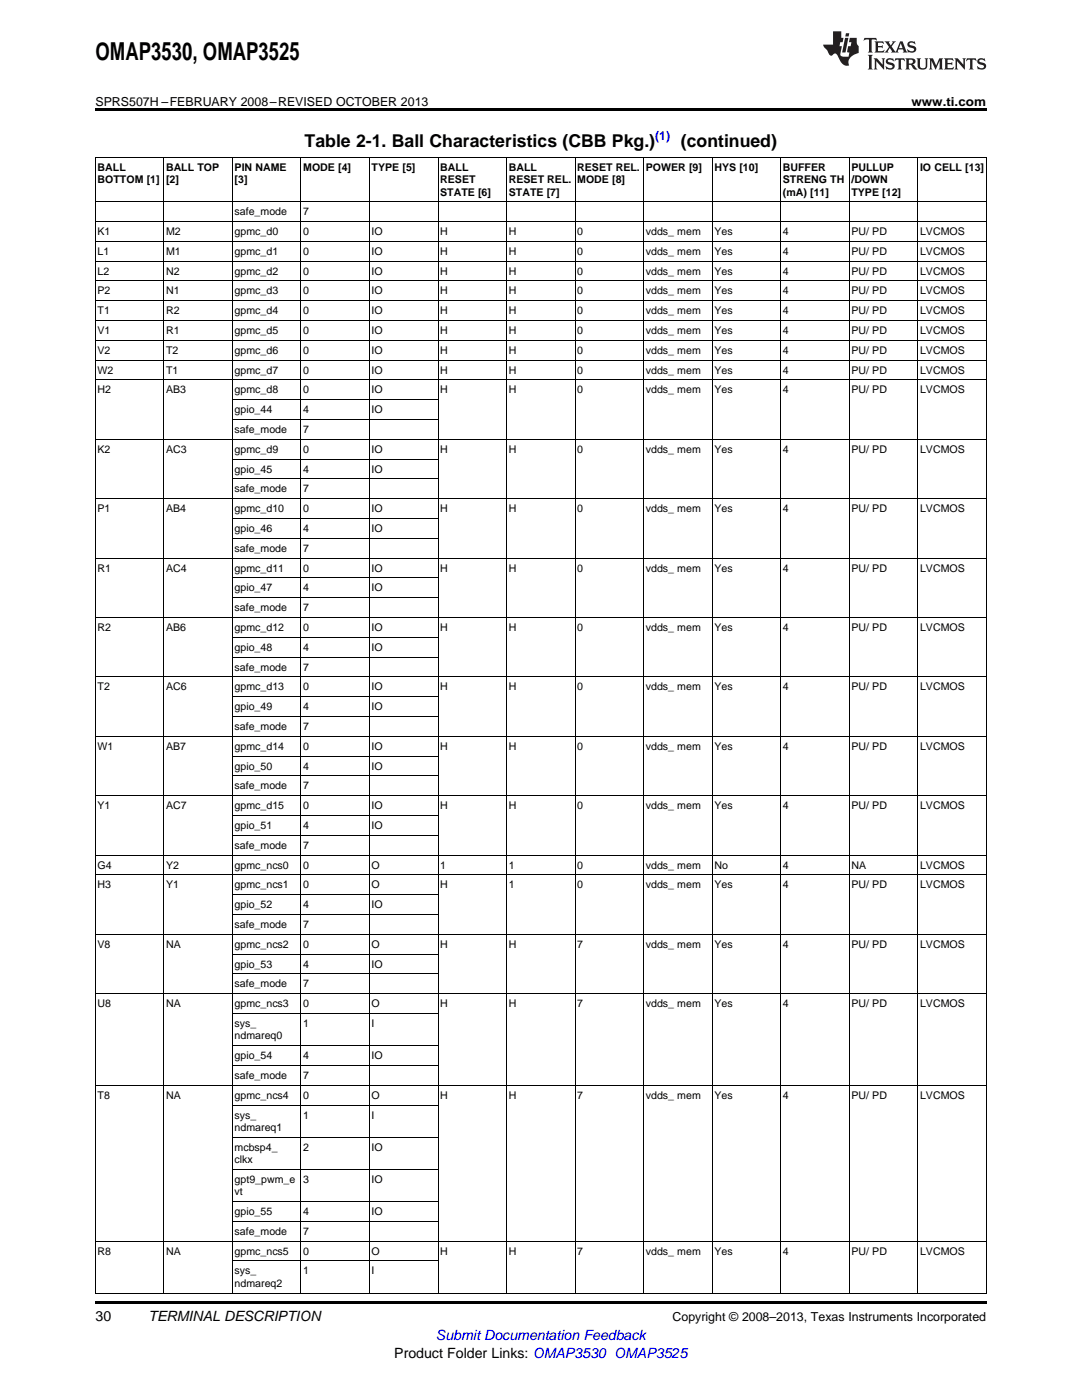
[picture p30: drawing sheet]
<svg xmlns="http://www.w3.org/2000/svg" width="216mm" height="279mm" viewBox="0 0 216 279" stroke-linecap="round" stroke-linejoin="round" font-family="sans-serif">
<defs><g id="words">
<text font-size="4.9" x="19" y="12">OMAP3530, OMAP3525</text>
<g font-size="3.5">
<text x="60.8" y="29.3">Table 2-1. Ball Characteristics (CBB Pkg.)</text>
<text x="135.9" y="29.3">(continued)</text>
</g>
<g font-size="2.8">
<text x="19" y="263.6">30</text>
<text x="29.6" y="263.6">TERMINAL DESCRIPTION</text>
<text x="78.7" y="270.9">Product Folder Links: OMAP3530 OMAP3525</text>
</g>
<text font-size="2.8" fill="#00f" x="87" y="267.4">Submit Documentation Feedback</text>
<g font-size="2.5">
<text x="19" y="21.1">SPRS507H –FEBRUARY 2008–REVISED OCTOBER 2013</text>
<text x="181.9" y="21.1">www.ti.com</text>
<text x="134.2" y="263.6">Copyright © 2008–2013, Texas Instruments Incorporated</text>
</g>
<text font-size="2.5" fill="#00f" x="130.7" y="27.9">(1)</text>
<g font-size="2.1">
<text x="19.5" y="34.1">BALL</text>
<text x="33.1" y="34.1">BALL TOP</text>
<text x="46.8" y="34.1">PIN NAME</text>
<text x="60.5" y="34.1">MODE [4]</text>
<text x="74.2" y="34.1">TYPE [5]</text>
<text x="87.8" y="34.1">BALL</text>
<text x="101.5" y="34.1">BALL</text>
<text x="115.2" y="34.1">RESET REL.</text>
<text x="128.9" y="34.1">POWER [9]</text>
<text x="142.6" y="34.1">HYS [10]</text>
<text x="156.2" y="34.1">BUFFER</text>
<text x="169.9" y="34.1">PULLUP</text>
<text x="183.6" y="34.1">IO CELL [13]</text>
<text x="19.5" y="36.5">BOTTOM [1]</text>
<text x="33.1" y="36.5">[2]</text>
<text x="46.8" y="36.5">[3]</text>
<text x="87.8" y="36.5">RESET</text>
<text x="87.8" y="39">STATE [6]</text>
<text x="101.5" y="36.5">RESET REL.</text>
<text x="101.5" y="39">STATE [7]</text>
<text x="115.2" y="36.5">MODE [8]</text>
<text x="156.2" y="36.5">STRENG TH</text>
<text x="156.2" y="39">(mA) [11]</text>
<text x="169.9" y="36.5">/DOWN</text>
<text x="169.9" y="39">TYPE [12]</text>
<text x="19.5" y="46.9">K1</text>
<text x="33.1" y="46.9">M2</text>
<text x="46.8" y="43">safe_mode</text>
<text x="46.8" y="46.9">gpmc_d0</text>
<text x="60.5" y="43">7</text>
<text x="60.5" y="46.9">0</text>
<text x="74.2" y="46.9">IO</text>
<text x="87.8" y="46.9">H</text>
<text x="101.5" y="46.9">H</text>
<text x="115.2" y="46.9">0</text>
<text x="128.9" y="46.9">vdds_ mem</text>
<text x="142.6" y="46.9">Yes</text>
<text x="156.2" y="46.9">4</text>
<text x="169.9" y="46.9">PU/ PD</text>
<text x="183.6" y="46.9">LVCMOS</text>
<text x="19.5" y="50.9">L1</text>
<text x="33.1" y="50.9">M1</text>
<text x="46.8" y="50.9">gpmc_d1</text>
<text x="60.5" y="50.9">0</text>
<text x="74.2" y="50.9">IO</text>
<text x="87.8" y="50.9">H</text>
<text x="101.5" y="50.9">H</text>
<text x="115.2" y="50.9">0</text>
<text x="128.9" y="50.9">vdds_ mem</text>
<text x="142.6" y="50.9">Yes</text>
<text x="156.2" y="50.9">4</text>
<text x="169.9" y="50.9">PU/ PD</text>
<text x="183.6" y="50.9">LVCMOS</text>
<text x="19.5" y="54.8">L2</text>
<text x="19.5" y="58.8">P2</text>
<text x="33.1" y="54.8">N2</text>
<text x="33.1" y="58.8">N1</text>
<text x="46.8" y="54.8">gpmc_d2</text>
<text x="46.8" y="58.8">gpmc_d3</text>
<text x="60.5" y="54.8">0</text>
<text x="60.5" y="58.8">0</text>
<text x="74.2" y="54.8">IO</text>
<text x="74.2" y="58.8">IO</text>
<text x="87.8" y="54.8">H</text>
<text x="87.8" y="58.8">H</text>
<text x="101.5" y="54.8">H</text>
<text x="101.5" y="58.8">H</text>
<text x="115.2" y="54.8">0</text>
<text x="115.2" y="58.8">0</text>
<text x="128.9" y="54.8">vdds_ mem</text>
<text x="128.9" y="58.8">vdds_ mem</text>
<text x="142.6" y="54.8">Yes</text>
<text x="142.6" y="58.8">Yes</text>
<text x="156.2" y="54.8">4</text>
<text x="156.2" y="58.8">4</text>
<text x="169.9" y="54.8">PU/ PD</text>
<text x="169.9" y="58.8">PU/ PD</text>
<text x="183.6" y="54.8">LVCMOS</text>
<text x="183.6" y="58.8">LVCMOS</text>
<text x="19.5" y="62.7">T1</text>
<text x="33.1" y="62.7">R2</text>
<text x="46.8" y="62.7">gpmc_d4</text>
<text x="60.5" y="62.7">0</text>
<text x="74.2" y="62.7">IO</text>
<text x="87.8" y="62.7">H</text>
<text x="101.5" y="62.7">H</text>
<text x="115.2" y="62.7">0</text>
<text x="128.9" y="62.7">vdds_ mem</text>
<text x="142.6" y="62.7">Yes</text>
<text x="156.2" y="62.7">4</text>
<text x="169.9" y="62.7">PU/ PD</text>
<text x="183.6" y="62.7">LVCMOS</text>
<text x="19.5" y="66.7">V1</text>
<text x="19.5" y="70.6">V2</text>
<text x="33.1" y="66.7">R1</text>
<text x="33.1" y="70.6">T2</text>
<text x="46.8" y="66.7">gpmc_d5</text>
<text x="46.8" y="70.6">gpmc_d6</text>
<text x="60.5" y="66.7">0</text>
<text x="60.5" y="70.6">0</text>
<text x="74.2" y="66.7">IO</text>
<text x="74.2" y="70.6">IO</text>
<text x="87.8" y="66.7">H</text>
<text x="87.8" y="70.6">H</text>
<text x="101.5" y="66.7">H</text>
<text x="101.5" y="70.6">H</text>
<text x="115.2" y="66.7">0</text>
<text x="115.2" y="70.6">0</text>
<text x="128.9" y="66.7">vdds_ mem</text>
<text x="128.9" y="70.6">vdds_ mem</text>
<text x="142.6" y="66.7">Yes</text>
<text x="142.6" y="70.6">Yes</text>
<text x="156.2" y="66.7">4</text>
<text x="156.2" y="70.6">4</text>
<text x="169.9" y="66.7">PU/ PD</text>
<text x="169.9" y="70.6">PU/ PD</text>
<text x="183.6" y="66.7">LVCMOS</text>
<text x="183.6" y="70.6">LVCMOS</text>
<text x="19.5" y="74.6">W2</text>
<text x="33.1" y="74.6">T1</text>
<text x="46.8" y="74.6">gpmc_d7</text>
<text x="60.5" y="74.6">0</text>
<text x="74.2" y="74.6">IO</text>
<text x="87.8" y="74.6">H</text>
<text x="101.5" y="74.6">H</text>
<text x="115.2" y="74.6">0</text>
<text x="128.9" y="74.6">vdds_ mem</text>
<text x="142.6" y="74.6">Yes</text>
<text x="156.2" y="74.6">4</text>
<text x="169.9" y="74.6">PU/ PD</text>
<text x="183.6" y="74.6">LVCMOS</text>
<text x="19.5" y="78.5">H2</text>
<text x="33.1" y="78.5">AB3</text>
<text x="46.8" y="78.5">gpmc_d8</text>
<text x="46.8" y="82.5">gpio_44</text>
<text x="60.5" y="78.5">0</text>
<text x="60.5" y="82.5">4</text>
<text x="74.2" y="78.5">IO</text>
<text x="74.2" y="82.5">IO</text>
<text x="87.8" y="78.5">H</text>
<text x="101.5" y="78.5">H</text>
<text x="115.2" y="78.5">0</text>
<text x="128.9" y="78.5">vdds_ mem</text>
<text x="142.6" y="78.5">Yes</text>
<text x="156.2" y="78.5">4</text>
<text x="169.9" y="78.5">PU/ PD</text>
<text x="183.6" y="78.5">LVCMOS</text>
<text x="46.8" y="86.4">safe_mode</text>
<text x="60.5" y="86.4">7</text>
<text x="19.5" y="90.4">K2</text>
<text x="33.1" y="90.4">AC3</text>
<text x="46.8" y="90.4">gpmc_d9</text>
<text x="46.8" y="94.3">gpio_45</text>
<text x="60.5" y="90.4">0</text>
<text x="60.5" y="94.3">4</text>
<text x="74.2" y="90.4">IO</text>
<text x="74.2" y="94.3">IO</text>
<text x="87.8" y="90.4">H</text>
<text x="101.5" y="90.4">H</text>
<text x="115.2" y="90.4">0</text>
<text x="128.9" y="90.4">vdds_ mem</text>
<text x="142.6" y="90.4">Yes</text>
<text x="156.2" y="90.4">4</text>
<text x="169.9" y="90.4">PU/ PD</text>
<text x="183.6" y="90.4">LVCMOS</text>
<text x="46.8" y="98.3">safe_mode</text>
<text x="60.5" y="98.3">7</text>
<text x="19.5" y="102.2">P1</text>
<text x="33.1" y="102.2">AB4</text>
<text x="46.8" y="102.2">gpmc_d10</text>
<text x="46.8" y="106.2">gpio_46</text>
<text x="60.5" y="102.2">0</text>
<text x="60.5" y="106.2">4</text>
<text x="74.2" y="102.2">IO</text>
<text x="74.2" y="106.2">IO</text>
<text x="87.8" y="102.2">H</text>
<text x="101.5" y="102.2">H</text>
<text x="115.2" y="102.2">0</text>
<text x="128.9" y="102.2">vdds_ mem</text>
<text x="142.6" y="102.2">Yes</text>
<text x="156.2" y="102.2">4</text>
<text x="169.9" y="102.2">PU/ PD</text>
<text x="183.6" y="102.2">LVCMOS</text>
<text x="46.8" y="110.1">safe_mode</text>
<text x="60.5" y="110.1">7</text>
<text x="19.5" y="114.1">R1</text>
<text x="33.1" y="114.1">AC4</text>
<text x="46.8" y="114.1">gpmc_d11</text>
<text x="46.8" y="118">gpio_47</text>
<text x="60.5" y="114.1">0</text>
<text x="60.5" y="118">4</text>
<text x="74.2" y="114.1">IO</text>
<text x="74.2" y="118">IO</text>
<text x="87.8" y="114.1">H</text>
<text x="101.5" y="114.1">H</text>
<text x="115.2" y="114.1">0</text>
<text x="128.9" y="114.1">vdds_ mem</text>
<text x="142.6" y="114.1">Yes</text>
<text x="156.2" y="114.1">4</text>
<text x="169.9" y="114.1">PU/ PD</text>
<text x="183.6" y="114.1">LVCMOS</text>
<text x="19.5" y="125.9">R2</text>
<text x="33.1" y="125.9">AB6</text>
<text x="46.8" y="122">safe_mode</text>
<text x="46.8" y="125.9">gpmc_d12</text>
<text x="60.5" y="122">7</text>
<text x="60.5" y="125.9">0</text>
<text x="74.2" y="125.9">IO</text>
<text x="87.8" y="125.9">H</text>
<text x="101.5" y="125.9">H</text>
<text x="115.2" y="125.9">0</text>
<text x="128.9" y="125.9">vdds_ mem</text>
<text x="142.6" y="125.9">Yes</text>
<text x="156.2" y="125.9">4</text>
<text x="169.9" y="125.9">PU/ PD</text>
<text x="183.6" y="125.9">LVCMOS</text>
<text x="46.8" y="129.9">gpio_48</text>
<text x="60.5" y="129.9">4</text>
<text x="74.2" y="129.9">IO</text>
<text x="19.5" y="137.8">T2</text>
<text x="33.1" y="137.8">AC6</text>
<text x="46.8" y="133.8">safe_mode</text>
<text x="46.8" y="137.8">gpmc_d13</text>
<text x="60.5" y="133.8">7</text>
<text x="60.5" y="137.8">0</text>
<text x="74.2" y="137.8">IO</text>
<text x="87.8" y="137.8">H</text>
<text x="101.5" y="137.8">H</text>
<text x="115.2" y="137.8">0</text>
<text x="128.9" y="137.8">vdds_ mem</text>
<text x="142.6" y="137.8">Yes</text>
<text x="156.2" y="137.8">4</text>
<text x="169.9" y="137.8">PU/ PD</text>
<text x="183.6" y="137.8">LVCMOS</text>
<text x="46.8" y="141.7">gpio_49</text>
<text x="60.5" y="141.7">4</text>
<text x="74.2" y="141.7">IO</text>
<text x="19.5" y="149.6">W1</text>
<text x="33.1" y="149.6">AB7</text>
<text x="46.8" y="145.7">safe_mode</text>
<text x="46.8" y="149.6">gpmc_d14</text>
<text x="60.5" y="145.7">7</text>
<text x="60.5" y="149.6">0</text>
<text x="74.2" y="149.6">IO</text>
<text x="87.8" y="149.6">H</text>
<text x="101.5" y="149.6">H</text>
<text x="115.2" y="149.6">0</text>
<text x="128.9" y="149.6">vdds_ mem</text>
<text x="142.6" y="149.6">Yes</text>
<text x="156.2" y="149.6">4</text>
<text x="169.9" y="149.6">PU/ PD</text>
<text x="183.6" y="149.6">LVCMOS</text>
<text x="46.8" y="153.6">gpio_50</text>
<text x="60.5" y="153.6">4</text>
<text x="74.2" y="153.6">IO</text>
<text x="19.5" y="161.5">Y1</text>
<text x="33.1" y="161.5">AC7</text>
<text x="46.8" y="157.6">safe_mode</text>
<text x="46.8" y="161.5">gpmc_d15</text>
<text x="60.5" y="157.6">7</text>
<text x="60.5" y="161.5">0</text>
<text x="74.2" y="161.5">IO</text>
<text x="87.8" y="161.5">H</text>
<text x="101.5" y="161.5">H</text>
<text x="115.2" y="161.5">0</text>
<text x="128.9" y="161.5">vdds_ mem</text>
<text x="142.6" y="161.5">Yes</text>
<text x="156.2" y="161.5">4</text>
<text x="169.9" y="161.5">PU/ PD</text>
<text x="183.6" y="161.5">LVCMOS</text>
<text x="46.8" y="165.5">gpio_51</text>
<text x="60.5" y="165.5">4</text>
<text x="74.2" y="165.5">IO</text>
<text x="19.5" y="173.4">G4</text>
<text x="33.1" y="173.4">Y2</text>
<text x="46.8" y="169.4">safe_mode</text>
<text x="46.8" y="173.4">gpmc_ncs0</text>
<text x="60.5" y="169.4">7</text>
<text x="60.5" y="173.4">0</text>
<text x="74.2" y="173.4">O</text>
<text x="87.8" y="173.4">1</text>
<text x="101.5" y="173.4">1</text>
<text x="115.2" y="173.4">0</text>
<text x="128.9" y="173.4">vdds_ mem</text>
<text x="142.6" y="173.4">No</text>
<text x="156.2" y="173.4">4</text>
<text x="169.9" y="173.4">NA</text>
<text x="183.6" y="173.4">LVCMOS</text>
<text x="19.5" y="177.3">H3</text>
<text x="33.1" y="177.3">Y1</text>
<text x="46.8" y="177.3">gpmc_ncs1</text>
<text x="60.5" y="177.3">0</text>
<text x="74.2" y="177.3">O</text>
<text x="87.8" y="177.3">H</text>
<text x="101.5" y="177.3">1</text>
<text x="115.2" y="177.3">0</text>
<text x="128.9" y="177.3">vdds_ mem</text>
<text x="142.6" y="177.3">Yes</text>
<text x="156.2" y="177.3">4</text>
<text x="169.9" y="177.3">PU/ PD</text>
<text x="183.6" y="177.3">LVCMOS</text>
<text x="46.8" y="181.3">gpio_52</text>
<text x="46.8" y="185.2">safe_mode</text>
<text x="60.5" y="181.3">4</text>
<text x="60.5" y="185.2">7</text>
<text x="74.2" y="181.3">IO</text>
<text x="19.5" y="189.2">V8</text>
<text x="33.1" y="189.2">NA</text>
<text x="46.8" y="189.2">gpmc_ncs2</text>
<text x="60.5" y="189.2">0</text>
<text x="74.2" y="189.2">O</text>
<text x="87.8" y="189.2">H</text>
<text x="101.5" y="189.2">H</text>
<text x="115.2" y="189.2">7</text>
<text x="128.9" y="189.2">vdds_ mem</text>
<text x="142.6" y="189.2">Yes</text>
<text x="156.2" y="189.2">4</text>
<text x="169.9" y="189.2">PU/ PD</text>
<text x="183.6" y="189.2">LVCMOS</text>
<text x="46.8" y="193.1">gpio_53</text>
<text x="46.8" y="197.1">safe_mode</text>
<text x="60.5" y="193.1">4</text>
<text x="60.5" y="197.1">7</text>
<text x="74.2" y="193.1">IO</text>
<text x="19.5" y="201">U8</text>
<text x="33.1" y="201">NA</text>
<text x="46.8" y="201">gpmc_ncs3</text>
<text x="60.5" y="201">0</text>
<text x="74.2" y="201">O</text>
<text x="87.8" y="201">H</text>
<text x="101.5" y="201">H</text>
<text x="115.2" y="201">7</text>
<text x="128.9" y="201">vdds_ mem</text>
<text x="142.6" y="201">Yes</text>
<text x="156.2" y="201">4</text>
<text x="169.9" y="201">PU/ PD</text>
<text x="183.6" y="201">LVCMOS</text>
<text x="46.8" y="205">sys_</text>
<text x="46.8" y="207.4">ndmareq0</text>
<text x="60.5" y="205">1</text>
<text x="74.2" y="205">I</text>
<text x="46.8" y="211.4">gpio_54</text>
<text x="46.8" y="215.3">safe_mode</text>
<text x="60.5" y="211.4">4</text>
<text x="60.5" y="215.3">7</text>
<text x="74.2" y="211.4">IO</text>
<text x="19.5" y="219.3">T8</text>
<text x="33.1" y="219.3">NA</text>
<text x="46.8" y="219.3">gpmc_ncs4</text>
<text x="60.5" y="219.3">0</text>
<text x="74.2" y="219.3">O</text>
<text x="87.8" y="219.3">H</text>
<text x="101.5" y="219.3">H</text>
<text x="115.2" y="219.3">7</text>
<text x="128.9" y="219.3">vdds_ mem</text>
<text x="142.6" y="219.3">Yes</text>
<text x="156.2" y="219.3">4</text>
<text x="169.9" y="219.3">PU/ PD</text>
<text x="183.6" y="219.3">LVCMOS</text>
<text x="46.8" y="223.2">sys_</text>
<text x="46.8" y="225.7">ndmareq1</text>
<text x="60.5" y="223.2">1</text>
<text x="74.2" y="223.2">I</text>
<text x="46.8" y="229.7">mcbsp4_</text>
<text x="46.8" y="232.1">clkx</text>
<text x="60.5" y="229.7">2</text>
<text x="74.2" y="229.7">IO</text>
<text x="46.8" y="236.1">gpt9_pwm_e</text>
<text x="46.8" y="238.5">vt</text>
<text x="60.5" y="236.1">3</text>
<text x="74.2" y="236.1">IO</text>
<text x="46.8" y="242.5">gpio_55</text>
<text x="60.5" y="242.5">4</text>
<text x="74.2" y="242.5">IO</text>
<text x="19.5" y="250.4">R8</text>
<text x="33.1" y="250.4">NA</text>
<text x="46.8" y="246.5">safe_mode</text>
<text x="46.8" y="250.4">gpmc_ncs5</text>
<text x="60.5" y="246.5">7</text>
<text x="60.5" y="250.4">0</text>
<text x="74.2" y="250.4">O</text>
<text x="87.8" y="250.4">H</text>
<text x="101.5" y="250.4">H</text>
<text x="115.2" y="250.4">7</text>
<text x="128.9" y="250.4">vdds_ mem</text>
<text x="142.6" y="250.4">Yes</text>
<text x="156.2" y="250.4">4</text>
<text x="169.9" y="250.4">PU/ PD</text>
<text x="183.6" y="250.4">LVCMOS</text>
<text x="46.8" y="254.4">sys_</text>
<text x="46.8" y="256.8">ndmareq2</text>
<text x="60.5" y="254.4">1</text>
<text x="74.2" y="254.4">I</text>
</g>
</g></defs>
<path d="M19 21.6h177.8v.6h-177.8zM19 259.7h177.8v.5h-177.8z" fill="#000"/>
<g fill="none" stroke="#000" stroke-width=".2">
<path d="M32.7 31.4v226.7M46.4 31.4v226.7M60.1 31.4v226.7M73.7 31.4v226.7M87.4 31.4v226.7M101.1 31.4v226.7M114.7 31.4v226.7M128.4 31.4v226.7M142.1 31.4v226.7M155.8 31.4v226.7M169.5 31.4v226.7M183.1 31.4v226.7"/>
<path d="M19 56.1h177.8M19 52.1h177.8M19 48.2h177.8M19 44.2h177.8M19 40.3h177.8M19 75.8h177.8M19 71.9h177.8M19 67.9h177.8M19 64h177.8M19 60h177.8M46.4 79.8h41M19 99.5h177.8"/>
<path d="M19 87.7h177.8M46.4 95.6h41M46.4 91.6h41M46.4 83.7h41M19 111.4h177.8M46.4 119.3h41M46.4 115.3h41M46.4 107.4h41M46.4 103.5h41M19 135.1h177.8M19 123.2h177.8M46.4 139h41"/>
<path d="M46.4 131.1h41M46.4 127.2h41M19 158.8h177.8M19 146.9h177.8M46.4 154.9h41M46.4 150.9h41M46.4 143h41M19 174.6h177.8M19 170.7h177.8M46.4 178.6h41M46.4 166.7h41M46.4 162.8h41"/>
<path d="M19 198.3h177.8M19 186.5h177.8M46.4 194.4h41M46.4 190.4h41M46.4 182.5h41M19 216.6h177.8M46.4 212.6h41M46.4 208.7h41M46.4 202.3h41M46.4 239.8h41M46.4 233.4h41M46.4 227h41"/>
<path d="M46.4 220.5h41M19 258.1h177.8M19 247.7h177.8M19.1 258.1v-226.7h177.7v226.7M46.4 251.7h41M46.4 243.8h41"/>
</g>
<g fill="#231f20">
<path d="M172.5 7.6l-.1 .5 .4-.2h.6v.1v2.1l-.2 .4h.9l-.2-.4v-2.1l.1-.1h.5l.5 .2-.2-.5zM174.5 8.3l.2 .3v1.5l-.2 .4h1.8l.2-.6a1.04 1.04 0 0 1-1.3 .2v-.7h.6l.3 .2v-.6l-.3 .2h-.6v-.6l.8-.1 .4 .3-.2-.5zM176.5 8.3l.9 1.1-.9 1.1h.8l-.2-.2 .4-.7 .5 .7-.2 .2h1.5l-.2-.2 .2-.4h.9l.1 .4-.2 .2h1l-.3-.3-.7-1.9h-.5l-.9 2-.8-1 .9-1h-.8l.1 .3-.4 .5-.3-.6 .1-.2zM179.7 8.6l.4 1h-.7zM181.3 8.4a.63 .63 0 0 0-.2 .7 .63 .63 0 0 0 .6 .4l.6 .2 .1 .2a.75 .75 0 0 1-.7 .4 .75 .75 0 0 1-.6-.5l.1 .7 .1-.1a1.11 1.11 0 0 0 1.5-.6 1.13 1.13 0 0 0-1.2-.8l-.1-.4a1.04 1.04 0 0 1 1.2 .2l-.2-.5-.2 .1-.4-.2zM173.2 10.9l.2 .4v2.2l-.2 .4h1l-.3-.4v-2.2l.3-.4zM174.3 11.6l.3 .4v1.5l-.3 .4h.8l-.2-.4v-1.3l1.5 1.7v-1.9l.2-.4h-.7l.2 .4v.9l-1.1-1.3zM177 11.8a.62 .62 0 0 0-.2 .7 .62 .62 0 0 0 .6 .4l.6 .1 .1 .3a.76 .76 0 0 1-.7 .3 .76 .76 0 0 1-.7-.4l.2 .7 .1-.1a1.11 1.11 0 0 0 1.5-.6 1.13 1.13 0 0 0-1.2-.8l-.1-.4a1.04 1.04 0 0 1 1.2 .2l-.2-.6-.2 .1-.5-.1zM178.7 11.6l-.2 .6a.61 .61 0 0 1 .8-.3v1.6l-.2 .4h.9l-.2-.4v-1.6a.63 .63 0 0 1 .7 .3l-.1-.6zM180.6 11.6l.3 .4v1.5l-.3 .4h1l-.2-.2-.1-.8 .6 .2a.76 .76 0 0 0 1.2 .7l-1-1a.58 .58 0 0 0 .6-.5 .58 .58 0 0 0-.5-.6zM181.4 11.9h.1a.45 .45 0 0 1 .5 .1 .45 .45 0 0 1 .1 .5l-.8 .2zM182.9 11.6l.2 .2a2.17 2.17 0 0 0 .3 1.9 .99 .99 0 0 0 1.6-.6v-1.1l.2-.4h-.7l.2 .2a1.92 1.92 0 0 1-.2 1.8 .6 .6 0 0 1-.9-.5v-1.1l.2-.4zM185.4 11.6l.2 .4v1.5l-.2 .4h.7l-.2-.4v-1.4l.8 1.8 .8-1.8v1.4l-.2 .4h.9l-.2-.4v-1.5l.2-.4h-.8l-.6 1.5-.6-1.5zM188.4 11.6l.2 .4v1.5l-.2 .4h1.8l.1-.6a1.04 1.04 0 0 1-1.2 .1v-.6h.5l.4 .2v-.6l-.4 .2h-.5v-.7h.8l.3 .3-.1-.6zM190.5 11.6l.2 .4v1.5l-.2 .4h.7l-.2-.4v-1.3l1.5 1.7v-1.9l.2-.4h-.7l.2 .4v.9l-1.1-1.3zM192.9 11.6l-.1 .6a.61 .61 0 0 1 .7-.3l.1 1.6-.3 .4h1l-.3-.4 .1-1.6a.63 .63 0 0 1 .7 .3l-.1-.6zM195.2 11.8a.62 .62 0 0 0-.2 .7 .62 .62 0 0 0 .6 .4l.6 .1 .1 .3a.76 .76 0 0 1-.7 .3 .76 .76 0 0 1-.6-.4l.1 .7 .1-.1a1.11 1.11 0 0 0 1.6-.6 1.13 1.13 0 0 0-1.3-.8l-.1-.4a1.04 1.04 0 0 1 1.2 .2l-.1-.6-.2 .1-.5-.1z"/>
<path d="M166.2 6.3v2.6h-1.9v.4l.8 .9a.91 .91 0 0 0 1 .8 .56 .56 0 0 1 .5-.3 .56 .56 0 0 1 .5 .3l.4 .8a1.53 1.53 0 0 0 1.9 1.2 1.54 1.54 0 0 1 1-2.1l.9-.3v-1.4a1.52 1.52 0 0 1-.4-1.6h-1.3l-.2 .8h.5l-.2 .8h-.5l-.1 1v.2l.4 .1-.2 .8a1.93 1.93 0 0 1-1.6-.3l.3-1.8h-.5l.2-.8h.4l.2-.8h-.4v-1.3zM168.6 7.6l-.6 2.9h.7l.6-2.9zM168.8 6.6l-.1 .7h.6l.2-.7z"/>
</g>
<use href="#words"/>
</svg>
